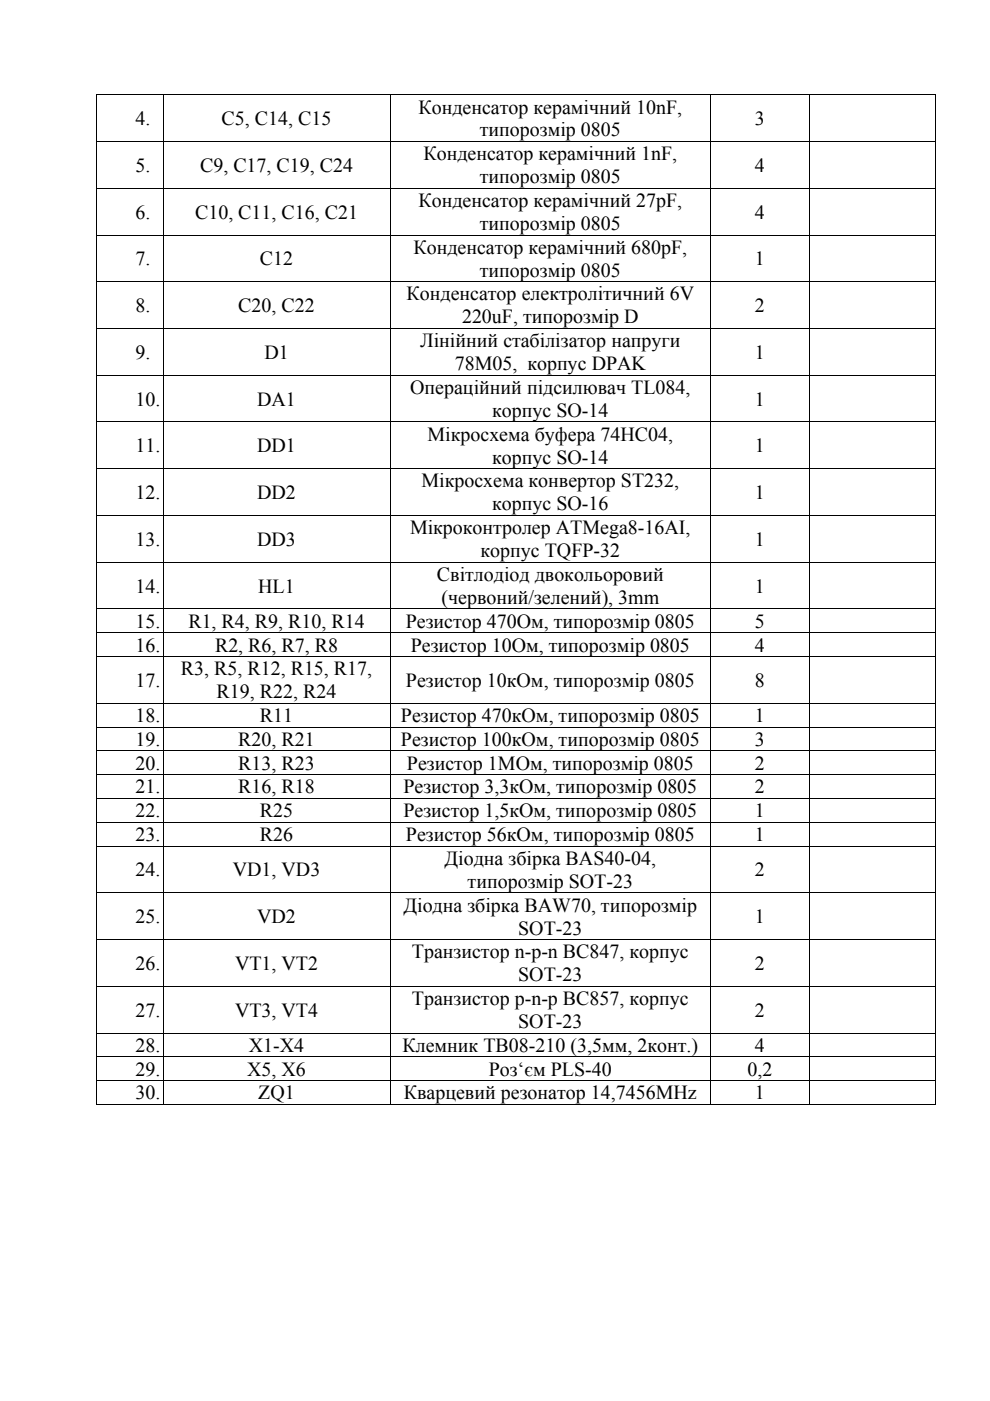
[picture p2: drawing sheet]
<svg xmlns="http://www.w3.org/2000/svg" width="210mm" height="297mm" viewBox="0 0 210 297" stroke-linecap="round" stroke-linejoin="round" font-family="sans-serif">
<defs><g id="words">
<g font-size="4.2">
<text x="28.7" y="26.5">4.</text>
<text x="47" y="26.5">C5, C14, C15</text>
<text x="88.7" y="24.1">Конденсатор керамічний 10nF,</text>
<text x="101.7" y="28.9">типорозмір 0805</text>
<text x="160.1" y="26.5">3</text>
<text x="89.8" y="34">Конденсатор керамічний 1nF,</text>
<text x="28.7" y="36.4">5.</text>
<text x="42.4" y="36.4">C9, C17, C19, C24</text>
<text x="101.7" y="38.8">типорозмір 0805</text>
<text x="160.1" y="36.4">4</text>
<text x="28.7" y="46.3">6.</text>
<text x="41.4" y="46.3">C10, C11, C16, C21</text>
<text x="88.7" y="43.9">Конденсатор керамічний 27pF,</text>
<text x="160.1" y="46.3">4</text>
<text x="87.7" y="53.8">Конденсатор керамічний 680pF,</text>
<text x="101.7" y="48.8">типорозмір 0805</text>
<text x="28.7" y="56.2">7.</text>
<text x="55.1" y="56.2">C12</text>
<text x="101.7" y="58.7">типорозмір 0805</text>
<text x="160.1" y="56.2">1</text>
<text x="86.2" y="63.7">Конденсатор електролітичний 6V</text>
<text x="28.7" y="66.1">8.</text>
<text x="50.5" y="66.1">C20, C22</text>
<text x="98" y="68.6">220uF, типорозмір D</text>
<text x="160.1" y="66.1">2</text>
<text x="28.7" y="76.1">9.</text>
<text x="56" y="76.1">D1</text>
<text x="89.1" y="73.6">Лінійний стабілізатор напруги</text>
<text x="160.1" y="76.1">1</text>
<text x="87" y="83.5">Операційний підсилювач TL084,</text>
<text x="96.4" y="78.5">78M05, корпус DPAK</text>
<text x="28.7" y="86">10.</text>
<text x="54.5" y="86">DA1</text>
<text x="104.4" y="88.4">корпус SO-14</text>
<text x="160.1" y="86">1</text>
<text x="28.7" y="95.9">11.</text>
<text x="54.5" y="95.9">DD1</text>
<text x="90.7" y="93.5">Мікросхема буфера 74HC04,</text>
<text x="160.1" y="95.9">1</text>
<text x="104.4" y="98.3">корпус SO-14</text>
<text x="28.7" y="105.8">12.</text>
<text x="54.5" y="105.8">DD2</text>
<text x="89.4" y="103.4">Мікросхема конвертор ST232,</text>
<text x="160.1" y="105.8">1</text>
<text x="86.9" y="113.3">Мікроконтролер ATMega8-16AI,</text>
<text x="104.4" y="108.2">корпус SO-16</text>
<text x="28.7" y="115.7">13.</text>
<text x="54.5" y="115.7">DD3</text>
<text x="101.9" y="118.2">корпус TQFP-32</text>
<text x="160.1" y="115.7">1</text>
<text x="28.7" y="125.6">14.</text>
<text x="54.8" y="125.6">HL1</text>
<text x="92.6" y="123.2">Світлодіод двокольоровий</text>
<text x="160.1" y="125.6">1</text>
<text x="93.6" y="128.1">(червоний/зелений), 3mm</text>
<text x="28.7" y="133.1">15.</text>
<text x="39.9" y="133.1">R1, R4, R9, R10, R14</text>
<text x="86" y="133.1">Резистор 470Ом, типорозмір 0805</text>
<text x="160.1" y="133.1">5</text>
<text x="28.7" y="138.2">16.</text>
<text x="38.4" y="143.2">R3, R5, R12, R15, R17,</text>
<text x="45.6" y="138.2">R2, R6, R7, R8</text>
<text x="87.1" y="138.2">Резистор 10Ом, типорозмір 0805</text>
<text x="160.1" y="138.2">4</text>
<text x="28.7" y="145.6">17.</text>
<text x="45.9" y="148.1">R19, R22, R24</text>
<text x="86.1" y="145.6">Резистор 10кОм, типорозмір 0805</text>
<text x="160.1" y="145.6">8</text>
<text x="28.7" y="153.1">18.</text>
<text x="55.1" y="153.1">R11</text>
<text x="85" y="153.1">Резистор 470кОм, типорозмір 0805</text>
<text x="160.1" y="153.1">1</text>
<text x="28.7" y="158.1">19.</text>
<text x="50.5" y="158.1">R20, R21</text>
<text x="85" y="158.1">Резистор 100кОм, типорозмір 0805</text>
<text x="160.1" y="158.1">3</text>
<text x="28.7" y="163.2">20.</text>
<text x="50.5" y="163.2">R13, R23</text>
<text x="86.3" y="163.2">Резистор 1МОм, типорозмір 0805</text>
<text x="160.1" y="163.2">2</text>
<text x="28.7" y="168.2">21.</text>
<text x="28.7" y="173.3">22.</text>
<text x="50.5" y="168.2">R16, R18</text>
<text x="55.1" y="173.3">R25</text>
<text x="85.5" y="168.2">Резистор 3,3кОм, типорозмір 0805</text>
<text x="85.5" y="173.3">Резистор 1,5кОм, типорозмір 0805</text>
<text x="160.1" y="168.2">2</text>
<text x="160.1" y="173.3">1</text>
<text x="28.7" y="178.3">23.</text>
<text x="55.1" y="178.3">R26</text>
<text x="86.1" y="178.3">Резистор 56кОм, типорозмір 0805</text>
<text x="160.1" y="178.3">1</text>
<text x="28.7" y="185.8">24.</text>
<text x="49.4" y="185.8">VD1, VD3</text>
<text x="94.3" y="183.4">Діодна збірка BAS40-04,</text>
<text x="160.1" y="185.8">2</text>
<text x="99.1" y="188.2">типорозмір SOT-23</text>
<text x="28.7" y="195.7">25.</text>
<text x="54.5" y="195.7">VD2</text>
<text x="85.6" y="193.3">Діодна збірка BAW70, типорозмір</text>
<text x="160.1" y="195.7">1</text>
<text x="87.3" y="203.2">Транзистор n-p-n BC847, корпус</text>
<text x="109.9" y="198.1">SOT-23</text>
<text x="28.7" y="205.6">26.</text>
<text x="49.8" y="205.6">VT1, VT2</text>
<text x="109.9" y="208.1">SOT-23</text>
<text x="160.1" y="205.6">2</text>
<text x="28.7" y="215.5">27.</text>
<text x="49.8" y="215.5">VT3, VT4</text>
<text x="87.3" y="213.1">Транзистор p-n-p BC857, корпус</text>
<text x="160.1" y="215.5">2</text>
<text x="109.9" y="218">SOT-23</text>
<text x="28.7" y="223">28.</text>
<text x="52.8" y="223">X1-X4</text>
<text x="85.3" y="223">Клемник TB08-210 (3,5мм, 2конт.)</text>
<text x="160.1" y="223">4</text>
<text x="28.7" y="228.1">29.</text>
<text x="28.7" y="233.1">30.</text>
<text x="52.4" y="228.1">X5, X6</text>
<text x="54.8" y="233.1">ZQ1</text>
<text x="85.6" y="233.1">Кварцевий резонатор 14,7456MHz</text>
<text x="103.7" y="228.1">Роз‘єм PLS-40</text>
<text x="158.5" y="228.1">0,2</text>
<text x="160.1" y="233.1">1</text>
</g>
</g></defs>
<path d="M20.4 20h.2v.2h-.2zM198.2 20h.2v.2h-.2zM198.2 234.1h.2v.2h-.2z" fill="#000"/>
<g fill="none" stroke="#000" stroke-width=".21">
<path d="M20.4 20.1h178M20.4 30h178M20.4 39.9h178M20.5 20.2v9.7M20.5 30.1v9.7M34.6 20.2v9.7M34.6 30.1v9.7M82.7 20.2v9.7M82.7 30.1v9.7M150.7 20.2v9.7M150.7 30.1v9.7M171.6 20.2v9.7"/>
<path d="M171.6 30.1v9.7M198.3 20.2v9.7M198.3 30.1v9.7M20.4 49.8h178M20.4 59.7h178M20.5 40v9.7M20.5 49.9v9.7M20.5 59.8v9.8M34.6 40v9.7M34.6 49.9v9.7M34.6 59.8v9.8M82.7 40v9.7"/>
<path d="M82.7 49.9v9.7M82.7 59.8v9.8M150.7 40v9.7M150.7 49.9v9.7M150.7 59.8v9.8M171.6 40v9.7M171.6 49.9v9.7M171.6 59.8v9.8M198.3 40v9.7M198.3 49.9v9.7M198.3 59.8v9.8M20.4 69.6h178"/>
<path d="M20.4 79.6h178M20.5 69.7v9.8M20.5 79.7v9.7M34.6 69.7v9.8M34.6 79.7v9.7M82.7 69.7v9.8M82.7 79.7v9.7M150.7 69.7v9.8M150.7 79.7v9.7M171.6 69.7v9.8M171.6 79.7v9.7M198.3 69.7v9.8"/>
<path d="M198.3 79.7v9.7M20.4 89.5h178M20.4 99.4h178M20.5 89.6v9.7M20.5 99.5v9.7M34.6 89.6v9.7M34.6 99.5v9.7M82.7 89.6v9.7M82.7 99.5v9.7M150.7 89.6v9.7M150.7 99.5v9.7M171.6 89.6v9.7"/>
<path d="M171.6 99.5v9.7M198.3 89.6v9.7M198.3 99.5v9.7M20.4 109.3h178M20.4 119.2h178M20.5 109.4v9.7M20.5 119.3v9.7M34.6 109.4v9.7M34.6 119.3v9.7M82.7 109.4v9.7M82.7 119.3v9.7M150.7 109.4v9.7"/>
<path d="M150.7 119.3v9.7M171.6 109.4v9.7M171.6 119.3v9.7M198.3 109.4v9.7M198.3 119.3v9.7M20.4 129.1h178M20.4 134.2h178M20.4 139.2h178M20.5 129.2v4.9M20.5 134.3v4.8M20.5 139.3v9.7M34.6 129.2v4.9"/>
<path d="M34.6 134.3v4.8M34.6 139.3v9.7M82.7 129.2v4.9M82.7 134.3v4.8M82.7 139.3v9.7M150.7 129.2v4.9M150.7 134.3v4.8M150.7 139.3v9.7M171.6 129.2v4.9M171.6 134.3v4.8M171.6 139.3v9.7M198.3 129.2v4.9"/>
<path d="M198.3 134.3v4.8M198.3 139.3v9.7M20.4 149.1h178M20.4 154.2h178M20.4 159.2h178M20.5 149.2v4.9M20.5 154.2v4.9M20.5 159.3v4.9M34.6 149.2v4.9M34.6 154.2v4.9M34.6 159.3v4.9M82.7 149.2v4.9"/>
<path d="M82.7 154.2v4.9M82.7 159.3v4.9M150.7 149.2v4.9M150.7 154.2v4.9M150.7 159.3v4.9M171.6 149.2v4.9M171.6 154.2v4.9M171.6 159.3v4.9M198.3 149.2v4.9M198.3 154.2v4.9M198.3 159.3v4.9M20.4 164.3h178"/>
<path d="M20.4 169.3h178M20.4 174.3h178M20.4 179.4h178M20.5 164.3v4.9M20.5 169.4v4.9M20.5 174.4v4.9M20.5 179.5v9.7M34.6 164.3v4.9M34.6 169.4v4.9M34.6 174.4v4.9M34.6 179.5v9.7M82.7 164.3v4.9"/>
<path d="M82.7 169.4v4.9M82.7 174.4v4.9M82.7 179.5v9.7M150.7 164.3v4.9M150.7 169.4v4.9M150.7 174.4v4.9M150.7 179.5v9.7M171.6 164.3v4.9M171.6 169.4v4.9M171.6 174.4v4.9M171.6 179.5v9.7M198.3 164.3v4.9"/>
<path d="M198.3 169.4v4.9M198.3 174.4v4.9M198.3 179.5v9.7M20.4 189.3h178M20.4 199.2h178M20.5 189.4v9.7M20.5 199.3v9.7M34.6 189.4v9.7M34.6 199.3v9.7M82.7 189.4v9.7M82.7 199.3v9.7M150.7 189.4v9.7"/>
<path d="M150.7 199.3v9.7M171.6 189.4v9.7M171.6 199.3v9.7M198.3 189.4v9.7M198.3 199.3v9.7M20.4 209.1h178M20.4 219h178M20.5 209.2v9.7M20.5 219.1v4.9M34.6 209.2v9.7M34.6 219.1v4.9M82.7 209.2v9.7"/>
<path d="M82.7 219.1v4.9M150.7 209.2v9.7M150.7 219.1v4.9M171.6 209.2v9.7M171.6 219.1v4.9M198.3 209.2v9.7M198.3 219.1v4.9M20.4 224.1h178M20.4 229.1h178M20.4 234.2h14.1M20.5 224.2v4.8M20.5 229.2v5.1"/>
<path d="M34.6 224.2v4.8M34.6 229.2v5.1M34.7 234.2h47.9M82.7 224.2v4.8M82.7 229.2v5.1M82.8 234.2h67.8M150.7 224.2v4.8M150.7 229.2v5.1M150.7 234.2h20.8M171.6 224.2v4.8M171.6 229.2v5.1M171.7 234.2h26.5"/>
<path d="M198.3 224.2v4.8M198.3 229.2v5.1"/>
</g>
<use href="#words"/>
</svg>
